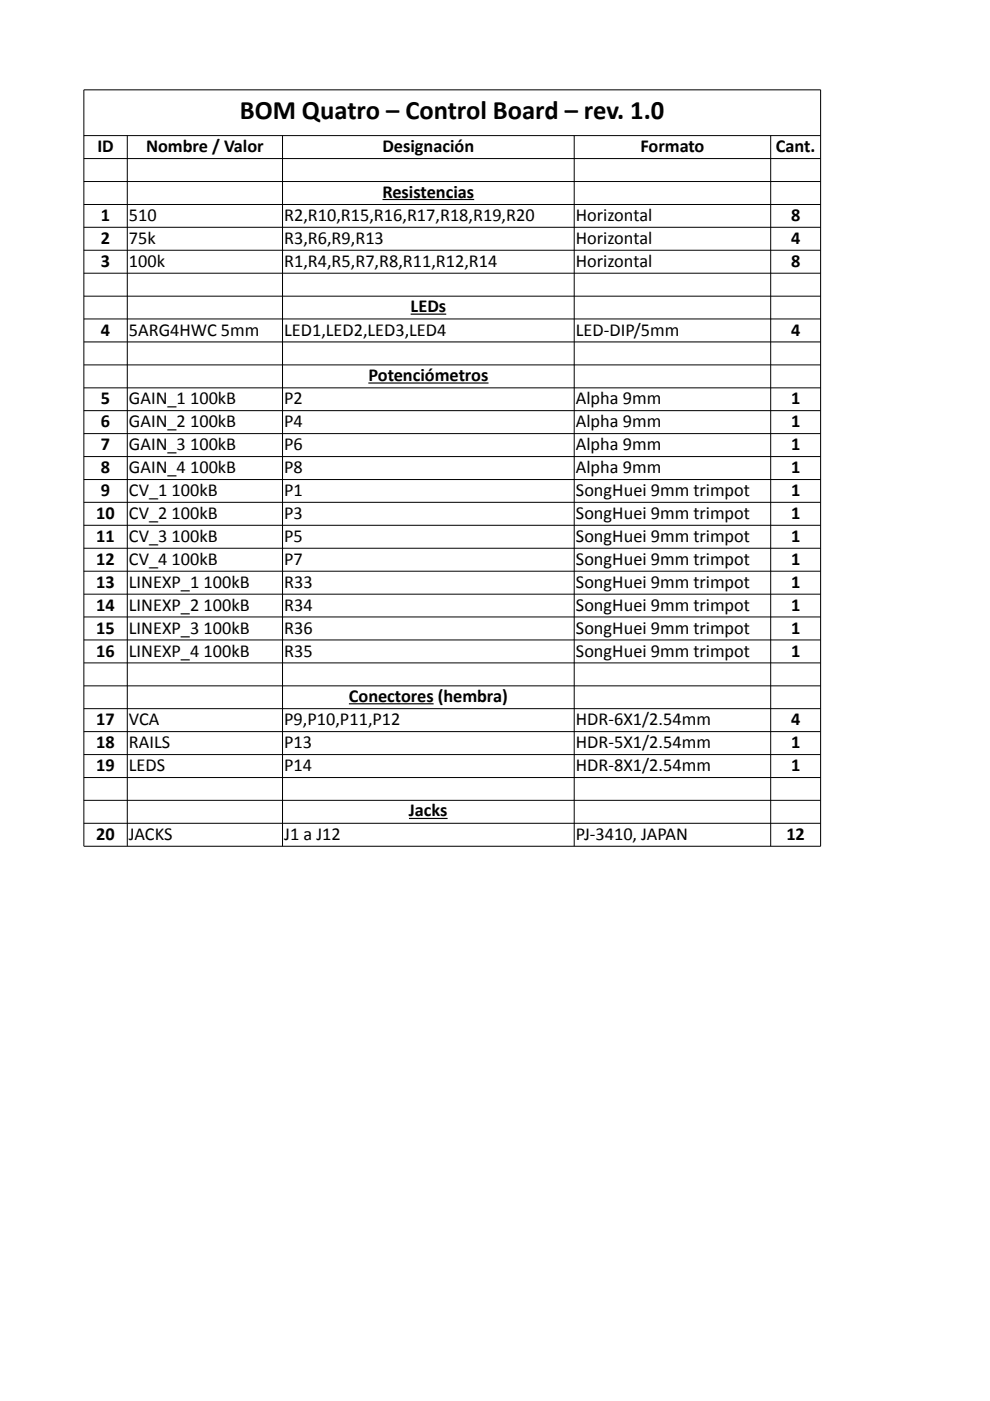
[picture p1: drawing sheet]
<svg xmlns="http://www.w3.org/2000/svg" width="210mm" height="297mm" viewBox="0 0 210 297" stroke-linecap="round" stroke-linejoin="round" font-family="sans-serif">
<defs><g id="words">
<text font-size="5.6" x="50.8" y="25.3">BOM Quatro – Control Board – rev. 1.0</text>
<g font-size="3.9">
<text x="20.6" y="32.3">ID</text>
<text x="31" y="32.3">Nombre / Valor</text>
<text x="81.1" y="32.3">Designación</text>
<text x="135.8" y="32.3">Formato</text>
<text x="164.5" y="32.3">Cant.</text>
<text x="81.1" y="41.9">Resistencias</text>
<text x="21.4" y="46.9">1</text>
<text x="27.3" y="46.9">510</text>
<text x="60.3" y="46.9">R2,R10,R15,R16,R17,R18,R19,R20</text>
<text x="122.1" y="46.9">Horizontal</text>
<text x="167.7" y="46.9">8</text>
<text x="21.4" y="51.7">2</text>
<text x="27.3" y="51.7">75k</text>
<text x="60.3" y="51.7">R3,R6,R9,R13</text>
<text x="122.1" y="51.7">Horizontal</text>
<text x="167.7" y="51.7">4</text>
<text x="21.4" y="56.6">3</text>
<text x="27.3" y="56.6">100k</text>
<text x="60.3" y="56.6">R1,R4,R5,R7,R8,R11,R12,R14</text>
<text x="122.1" y="56.6">Horizontal</text>
<text x="167.7" y="56.6">8</text>
<text x="21.4" y="71.2">4</text>
<text x="27.3" y="71.2">5ARG4HWC 5mm</text>
<text x="60.3" y="71.2">LED1,LED2,LED3,LED4</text>
<text x="87.1" y="66.2">LEDs</text>
<text x="122.1" y="71.2">LED-DIP/5mm</text>
<text x="167.7" y="71.2">4</text>
<text x="78.1" y="80.8">Potenciómetros</text>
<text x="21.4" y="85.8">5</text>
<text x="27.3" y="85.8">GAIN_1 100kB</text>
<text x="60.3" y="85.8">P2</text>
<text x="122.1" y="85.8">Alpha 9mm</text>
<text x="167.7" y="85.8">1</text>
<text x="21.4" y="90.6">6</text>
<text x="21.4" y="95.5">7</text>
<text x="27.3" y="90.6">GAIN_2 100kB</text>
<text x="27.3" y="95.5">GAIN_3 100kB</text>
<text x="60.3" y="90.6">P4</text>
<text x="60.3" y="95.5">P6</text>
<text x="122.1" y="90.6">Alpha 9mm</text>
<text x="122.1" y="95.5">Alpha 9mm</text>
<text x="167.7" y="90.6">1</text>
<text x="167.7" y="95.5">1</text>
<text x="21.4" y="100.3">8</text>
<text x="27.3" y="100.3">GAIN_4 100kB</text>
<text x="60.3" y="100.3">P8</text>
<text x="122.1" y="100.3">Alpha 9mm</text>
<text x="167.7" y="100.3">1</text>
<text x="21.4" y="105.2">9</text>
<text x="27.3" y="105.2">CV_1 100kB</text>
<text x="60.3" y="105.2">P1</text>
<text x="122.1" y="105.2">SongHuei 9mm trimpot</text>
<text x="167.7" y="105.2">1</text>
<text x="20.4" y="110.1">10</text>
<text x="27.3" y="110.1">CV_2 100kB</text>
<text x="60.3" y="110.1">P3</text>
<text x="122.1" y="110.1">SongHuei 9mm trimpot</text>
<text x="167.7" y="110.1">1</text>
<text x="20.4" y="114.9">11</text>
<text x="20.4" y="119.8">12</text>
<text x="27.3" y="114.9">CV_3 100kB</text>
<text x="27.3" y="119.8">CV_4 100kB</text>
<text x="60.3" y="114.9">P5</text>
<text x="60.3" y="119.8">P7</text>
<text x="122.1" y="114.9">SongHuei 9mm trimpot</text>
<text x="122.1" y="119.8">SongHuei 9mm trimpot</text>
<text x="167.7" y="114.9">1</text>
<text x="167.7" y="119.8">1</text>
<text x="20.4" y="124.6">13</text>
<text x="27.3" y="124.6">LINEXP_1 100kB</text>
<text x="60.3" y="124.6">R33</text>
<text x="122.1" y="124.6">SongHuei 9mm trimpot</text>
<text x="167.7" y="124.6">1</text>
<text x="20.4" y="129.5">14</text>
<text x="27.3" y="129.5">LINEXP_2 100kB</text>
<text x="60.3" y="129.5">R34</text>
<text x="122.1" y="129.5">SongHuei 9mm trimpot</text>
<text x="167.7" y="129.5">1</text>
<text x="20.4" y="134.3">15</text>
<text x="27.3" y="134.3">LINEXP_3 100kB</text>
<text x="60.3" y="134.3">R36</text>
<text x="122.1" y="134.3">SongHuei 9mm trimpot</text>
<text x="167.7" y="134.3">1</text>
<text x="20.4" y="139.2">16</text>
<text x="27.3" y="139.2">LINEXP_4 100kB</text>
<text x="60.3" y="139.2">R35</text>
<text x="122.1" y="139.2">SongHuei 9mm trimpot</text>
<text x="167.7" y="139.2">1</text>
<text x="74" y="148.8">Conectores (hembra)</text>
<text x="20.4" y="153.8">17</text>
<text x="27.3" y="153.8">VCA</text>
<text x="60.3" y="153.8">P9,P10,P11,P12</text>
<text x="122.1" y="153.8">HDR-6X1/2.54mm</text>
<text x="167.7" y="153.8">4</text>
<text x="20.4" y="158.6">18</text>
<text x="27.3" y="158.6">RAILS</text>
<text x="60.3" y="158.6">P13</text>
<text x="122.1" y="158.6">HDR-5X1/2.54mm</text>
<text x="167.7" y="158.6">1</text>
<text x="20.4" y="163.5">19</text>
<text x="27.3" y="163.5">LEDS</text>
<text x="60.3" y="163.5">P14</text>
<text x="122.1" y="163.5">HDR-8X1/2.54mm</text>
<text x="167.7" y="163.5">1</text>
<text x="86.7" y="173.1">Jacks</text>
<text x="20.4" y="178.1">20</text>
<text x="27.3" y="178.1">JACKS</text>
<text x="60.3" y="178.1">J1 a J12</text>
<text x="122.1" y="178.1">PJ-3410, JAPAN</text>
<text x="166.7" y="178.1">12</text>
</g>
</g></defs>
<g fill="none" stroke="#000" stroke-width=".21">
<path d="M17.8 19h156.2v160.4h-156.2zM17.8 28.8h156.2M17.8 33.6h156.2M17.8 38.5h156.2M27 28.8v150.6M59.9 28.8v150.6M121.7 28.8v150.6M163.4 28.8v150.6M17.8 43.4h156.2M17.8 48.2h156.2M17.8 53.1h156.2M17.8 57.9h156.2"/>
<path d="M17.8 62.8h156.2M17.8 67.6h156.2M17.8 72.5h156.2M17.8 77.4h156.2M17.8 82.2h156.2M17.8 87.1h156.2M17.8 91.9h156.2M17.8 96.8h156.2M17.8 101.7h156.2M17.8 106.5h156.2M17.8 111.4h156.2M17.8 116.2h156.2"/>
<path d="M17.8 121.1h156.2M17.8 126h156.2M17.8 130.8h156.2M17.8 135.7h156.2M17.8 140.5h156.2M17.8 145.4h156.2M17.8 150.2h156.2M17.8 155.1h156.2M17.8 160h156.2M17.8 164.9h156.2M17.8 169.7h156.2M17.8 174.6h156.2"/>
</g>
<path d="M81.1 42.3h19.4M87.1 66.6h7.5M78.1 81.2h25.5M74 149.2h17.9M86.7 173.5h8.2" fill="none" stroke="#000" stroke-width=".25"/>
<use href="#words"/>
</svg>
